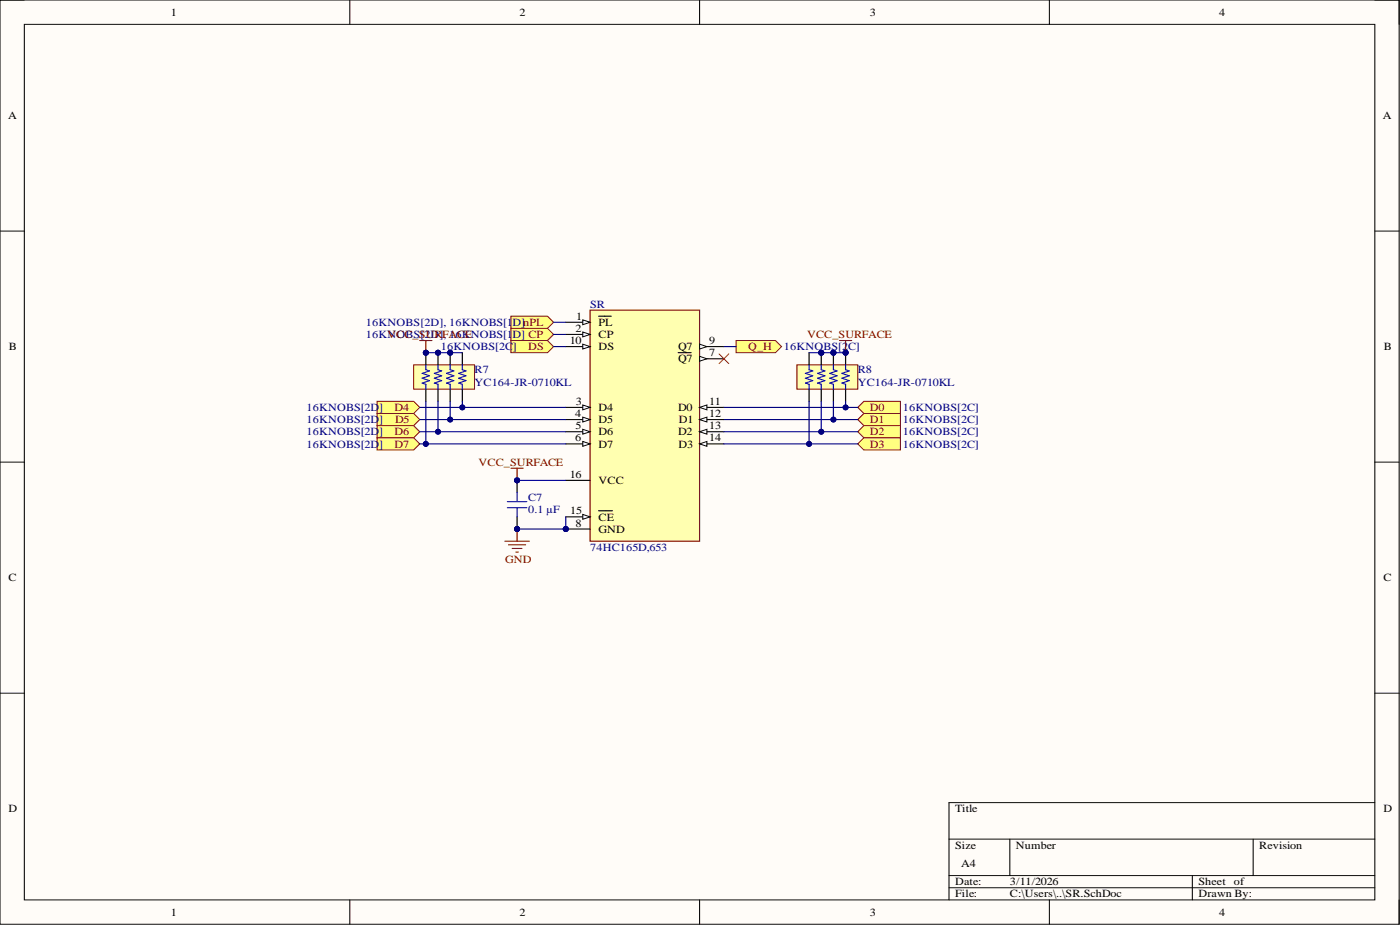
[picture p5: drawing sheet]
<svg xmlns="http://www.w3.org/2000/svg" width="292mm" height="193mm" viewBox="0 0 292 193" stroke-linecap="round" stroke-linejoin="round" font-family="sans-serif">
<defs><g id="words">
<g font-size="2.3">
<text x="35.6" y="3.3">1</text>
<text x="108.4" y="3.3">2</text>
<text x="181.5" y="3.3">3</text>
<text x="254.4" y="3.3">4</text>
<text x="1.7" y="24.9">A</text>
<text x="288.5" y="24.9">A</text>
<text x="118.9" y="71.8">10</text>
<text x="120.1" y="69.3">2</text>
<text x="120.2" y="66.7">1</text>
<text x="124.9" y="68">PL</text>
<text x="124.9" y="70.5">CP</text>
<text x="148" y="71.8">9</text>
<text x="1.9" y="73.1">B</text>
<text x="124.9" y="73.1">DS</text>
<text x="141.5" y="75.6">Q7</text>
<text x="141.5" y="73.1">Q7</text>
<text x="148" y="74.3">7</text>
<text x="288.7" y="73.1">B</text>
<text x="120" y="87">4</text>
<text x="120.1" y="89.6">5</text>
<text x="120.2" y="84.5">3</text>
<text x="124.9" y="85.8">D4</text>
<text x="124.9" y="88.3">D5</text>
<text x="141.5" y="85.8">D0</text>
<text x="141.6" y="88.3">D1</text>
<text x="148" y="84.5">11</text>
<text x="148" y="87">12</text>
<text x="148" y="89.6">13</text>
<text x="120" y="92.1">6</text>
<text x="124.9" y="90.8">D6</text>
<text x="124.9" y="93.4">D7</text>
<text x="141.5" y="90.8">D2</text>
<text x="141.6" y="93.4">D3</text>
<text x="148" y="92.1">14</text>
<text x="118.9" y="99.7">16</text>
<text x="124.9" y="101">VCC</text>
<text x="119" y="107.3">15</text>
<text x="120.1" y="109.9">8</text>
<text x="124.9" y="108.6">CE</text>
<text x="124.9" y="111.1">GND</text>
<text x="1.8" y="121.3">C</text>
<text x="288.6" y="121.3">C</text>
<text x="1.8" y="169.5">D</text>
<text x="199.3" y="169.5">Title</text>
<text x="288.6" y="169.5">D</text>
<text x="199.3" y="177.1">Size</text>
<text x="212" y="177.1">Number</text>
<text x="262.7" y="177.1">Revision</text>
<text x="199.3" y="184.7">Date:</text>
<text x="200.5" y="180.9">A4</text>
<text x="210.7" y="184.7">3/11/2026</text>
<text x="250" y="184.7">Sheet</text>
<text x="257.5" y="184.7">of</text>
<text x="35.6" y="191">1</text>
<text x="108.4" y="191">2</text>
<text x="181.5" y="191">3</text>
<text x="199.3" y="187.2">File:</text>
<text x="210.7" y="187.2">C:\Users\..\SR.SchDoc</text>
<text x="250" y="187.2">Drawn By:</text>
<text x="254.4" y="191">4</text>
</g>
<g font-size="2.3" fill="#000080">
<text x="123.1" y="64.2">SR</text>
<text x="76.3" y="68">16KNOBS[2D], 16KNOBS[1</text>
<text x="76.3" y="70.5">16KVOBS[2D], 16KNOBS[1</text>
<text x="80.8" y="70.5">NCC_SURFACE</text>
<text x="106.9" y="68">D]nPL</text>
<text x="106.9" y="70.5">D] CP</text>
<text x="92" y="73.1">16KNOBS[2C</text>
<text x="99" y="77.9">R7</text>
<text x="107" y="73.1">]</text>
<text x="163.6" y="73.1">16KNOBS[2</text>
<text x="177" y="73.1">C]</text>
<text x="179" y="77.9">R8</text>
<text x="99" y="80.4">YC164-JR-0710KL</text>
<text x="179" y="80.4">YC164-JR-0710KL</text>
<text x="64" y="85.8">16KNOBS[2D</text>
<text x="64" y="88.3">16KNOBS[2D</text>
<text x="79.1" y="85.8">]</text>
<text x="79.1" y="88.3">]</text>
<text x="188.4" y="85.8">16KNOBS[2C]</text>
<text x="188.4" y="88.3">16KNOBS[2C]</text>
<text x="64" y="90.8">16KNOBS[2D</text>
<text x="64" y="93.4">16KNOBS[2D</text>
<text x="79.1" y="90.8">]</text>
<text x="79.1" y="93.4">]</text>
<text x="188.4" y="90.8">16KNOBS[2C]</text>
<text x="188.4" y="93.4">16KNOBS[2C]</text>
<text x="110.2" y="107.1">0.1 µF</text>
<text x="110.2" y="104.5">C7</text>
<text x="123.1" y="114.9">74HC165D,653</text>
</g>
<g font-size="2.3" fill="#800000">
<text x="168.4" y="70.5">VCC_SURFACE</text>
<text x="110.2" y="73.1">DS</text>
<text x="156.1" y="73.1">Q_H</text>
<text x="82.3" y="85.8">D4</text>
<text x="82.4" y="88.3">D5</text>
<text x="181.5" y="85.8">D0</text>
<text x="181.5" y="88.3">D1</text>
<text x="82.3" y="90.8">D6</text>
<text x="82.3" y="93.4">D7</text>
<text x="181.5" y="90.8">D2</text>
<text x="181.5" y="93.4">D3</text>
<text x="99.8" y="97.2">VCC_SURFACE</text>
<text x="105.4" y="117.5">GND</text>
</g>
</g></defs>
<path d="M0 0h291.9v192.8h-291.9z" fill-rule="evenodd" fill="#fffcf8"/>
<path d="M0 0h291.9v192.8h-291.9z" fill="none" stroke="#000" stroke-width=".21"/>
<path d="M5.1 5.1h281.7v182.6h-281.7z" fill-rule="evenodd" fill="#fffcf8"/>
<g fill="none" stroke="#000" stroke-width=".21">
<path d="M0 0h5.1M5.1 5.1h281.7v182.6h-281.7zM73 0v5.1M146 0v5.1M218.9 0v5.1M286.8 0h5.1v5.1M0 48.2h5.1M286.8 48.2h5.1M0 96.4h5.1M286.8 96.4h5.1M0 144.6h5.1M286.8 144.6h5.1"/>
<path d="M198 175.1h88.8M210.7 175.1v7.6M261.5 175.1v7.6M286.8 167.4h-88.8v20.3M73 187.7v5.1M146 187.7v5.1M198 182.7h88.8M198 185.2h88.8M218.9 187.7v5.1M248.8 182.7v5M291.9 187.7v5.1"/>
</g>
<circle cx="118" cy="110.4" r=".51" fill="#000080"/>
<circle cx="118" cy="110.4" r=".51" fill="none" stroke="#000080" stroke-width=".21"/>
<path d="M123.1 64.7h22.9v48.2h-22.9z" fill-rule="evenodd" fill="#ffffb0"/>
<path d="M123.1 64.7h22.9v48.2h-22.9z" fill="none" stroke="#800000" stroke-width=".24"/>
<path d="M118 100.2h5.1M118 107.8h5.1" fill="none" stroke="#000" stroke-width=".24"/>
<path d="M121.6 107.3l1.5 .5-1.5 .5z" fill="#f8fcff"/>
<path d="M121.6 107.3l1.5 .5-1.5 .5z" fill="none" stroke="#000" stroke-width=".21"/>
<path d="M118 67.2h5.1M124.9 106.6h2.9" fill="none" stroke="#000" stroke-width=".24"/>
<path d="M121.6 66.7l1.5 .5-1.5 .5z" fill="#f8fcff"/>
<path d="M121.6 66.7l1.5 .5-1.5 .5z" fill="none" stroke="#000" stroke-width=".21"/>
<path d="M124.9 66h2.6M146 74.8h5" fill="none" stroke="#000" stroke-width=".24"/>
<path d="M146 74.3l1.5 .5-1.5 .6z" fill="#f8fcff"/>
<path d="M146 74.3l1.5 .5-1.5 .6z" fill="none" stroke="#000" stroke-width=".21"/>
<path d="M118 69.8h5.1M141.5 73.6h2.7" fill="none" stroke="#000" stroke-width=".24"/>
<path d="M121.6 69.3l1.5 .5-1.5 .5z" fill="#f8fcff"/>
<path d="M121.6 69.3l1.5 .5-1.5 .5z" fill="none" stroke="#000" stroke-width=".21"/>
<path d="M146 85h5" fill="none" stroke="#000" stroke-width=".24"/>
<path d="M146 85l1.5-.5v1z" fill="#f8fcff"/>
<path d="M146 85l1.5-.5v1z" fill="none" stroke="#000" stroke-width=".21"/>
<path d="M146 87.5h5" fill="none" stroke="#000" stroke-width=".24"/>
<path d="M146 87.5l1.5-.5v1z" fill="#f8fcff"/>
<path d="M146 87.5l1.5-.5v1z" fill="none" stroke="#000" stroke-width=".21"/>
<path d="M146 90.1h5" fill="none" stroke="#000" stroke-width=".24"/>
<path d="M146 90.1l1.5-.5v1z" fill="#f8fcff"/>
<path d="M146 90.1l1.5-.5v1z" fill="none" stroke="#000" stroke-width=".21"/>
<path d="M146 92.6h5" fill="none" stroke="#000" stroke-width=".24"/>
<path d="M146 92.6l1.5-.5v1z" fill="#f8fcff"/>
<path d="M146 92.6l1.5-.5v1z" fill="none" stroke="#000" stroke-width=".21"/>
<path d="M118 85h5.1" fill="none" stroke="#000" stroke-width=".24"/>
<path d="M121.6 84.5l1.5 .5-1.5 .5z" fill="#f8fcff"/>
<path d="M121.6 84.5l1.5 .5-1.5 .5z" fill="none" stroke="#000" stroke-width=".21"/>
<path d="M118 87.5h5.1" fill="none" stroke="#000" stroke-width=".24"/>
<path d="M121.6 87l1.5 .5-1.5 .5z" fill="#f8fcff"/>
<path d="M121.6 87l1.5 .5-1.5 .5z" fill="none" stroke="#000" stroke-width=".21"/>
<path d="M118 90.1h5.1" fill="none" stroke="#000" stroke-width=".24"/>
<path d="M121.6 89.6l1.5 .5-1.5 .5z" fill="#f8fcff"/>
<path d="M121.6 89.6l1.5 .5-1.5 .5z" fill="none" stroke="#000" stroke-width=".21"/>
<path d="M118 92.6h5.1" fill="none" stroke="#000" stroke-width=".24"/>
<path d="M121.6 92.1l1.5 .5-1.5 .5z" fill="#f8fcff"/>
<path d="M121.6 92.1l1.5 .5-1.5 .5z" fill="none" stroke="#000" stroke-width=".21"/>
<path d="M118 72.3h5.1" fill="none" stroke="#000" stroke-width=".24"/>
<path d="M121.6 71.8l1.5 .5-1.5 .5z" fill="#f8fcff"/>
<path d="M121.6 71.8l1.5 .5-1.5 .5z" fill="none" stroke="#000" stroke-width=".21"/>
<path d="M146 72.3h5" fill="none" stroke="#000" stroke-width=".24"/>
<path d="M146 71.8l1.5 .5-1.5 .5z" fill="#f8fcff"/>
<path d="M146 71.8l1.5 .5-1.5 .5z" fill="none" stroke="#000" stroke-width=".21"/>
<path d="M118 110.4h5.1" fill="none" stroke="#000" stroke-width=".24"/>
<circle cx="118" cy="110.4" r=".51" fill="#000080"/>
<circle cx="118" cy="110.4" r=".51" fill="none" stroke="#000080" stroke-width=".21"/>
<circle cx="93.9" cy="73.6" r=".51" fill="#000080"/>
<circle cx="93.9" cy="73.6" r=".51" fill="none" stroke="#000080" stroke-width=".21"/>
<circle cx="91.4" cy="73.6" r=".51" fill="#000080"/>
<circle cx="91.4" cy="73.6" r=".51" fill="none" stroke="#000080" stroke-width=".21"/>
<circle cx="88.8" cy="73.6" r=".51" fill="#000080"/>
<circle cx="88.8" cy="73.6" r=".51" fill="none" stroke="#000080" stroke-width=".21"/>
<path d="M86.3 76.1h12.7v5.1h-12.7z" fill-rule="evenodd" fill="#ffffb0"/>
<path d="M86.3 76.1h12.7v5.1h-12.7z" fill="none" stroke="#800000" stroke-width=".21"/>
<path d="M93.9 73.6v2.5M96.5 73.6v2.5M88.8 81.2v2.5M91.4 81.2v2.5" fill="none" stroke="#000" stroke-width=".24"/>
<path d="M88.8 76.1v1l.8 .3-1.5 .5 1.5 .5-1.5 .5 1.5 .5-1.5 .5 .7 .3v1" fill="none" stroke="#00f" stroke-width=".24"/>
<circle cx="93.9" cy="73.6" r=".51" fill="#000080"/>
<circle cx="93.9" cy="73.6" r=".51" fill="none" stroke="#000080" stroke-width=".21"/>
<path d="M91.4 76.1v1l.7 .3-1.5 .5 1.5 .5-1.5 .5 1.5 .5-1.5 .5 .8 .3v1" fill="none" stroke="#00f" stroke-width=".24"/>
<path d="M91.4 73.6v2.5M93.9 81.2v2.5" fill="none" stroke="#000" stroke-width=".24"/>
<circle cx="91.4" cy="73.6" r=".51" fill="#000080"/>
<circle cx="91.4" cy="73.6" r=".51" fill="none" stroke="#000080" stroke-width=".21"/>
<path d="M93.9 76.1v1l.8 .3-1.5 .5 1.5 .5-1.5 .5 1.5 .5-1.5 .5 .7 .3v1" fill="none" stroke="#00f" stroke-width=".24"/>
<path d="M88.8 73.6v2.5M96.5 81.2v2.5" fill="none" stroke="#000" stroke-width=".24"/>
<circle cx="88.8" cy="73.6" r=".51" fill="#000080"/>
<circle cx="88.8" cy="73.6" r=".51" fill="none" stroke="#000080" stroke-width=".21"/>
<path d="M96.5 76.1v1l.7 .3-1.5 .5 1.5 .5-1.5 .5 1.5 .5-1.5 .5 .8 .3v1" fill="none" stroke="#00f" stroke-width=".24"/>
<circle cx="176.4" cy="73.6" r=".51" fill="#000080"/>
<circle cx="176.4" cy="73.6" r=".51" fill="none" stroke="#000080" stroke-width=".21"/>
<circle cx="173.9" cy="73.6" r=".51" fill="#000080"/>
<circle cx="173.9" cy="73.6" r=".51" fill="none" stroke="#000080" stroke-width=".21"/>
<circle cx="171.3" cy="73.6" r=".51" fill="#000080"/>
<circle cx="171.3" cy="73.6" r=".51" fill="none" stroke="#000080" stroke-width=".21"/>
<path d="M166.3 76.1h12.7v5.1h-12.7z" fill-rule="evenodd" fill="#ffffb0"/>
<path d="M166.3 76.1h12.7v5.1h-12.7z" fill="none" stroke="#800000" stroke-width=".21"/>
<path d="M176.4 73.6v2.5M168.8 81.2v2.5" fill="none" stroke="#000" stroke-width=".24"/>
<circle cx="176.4" cy="73.6" r=".51" fill="#000080"/>
<circle cx="176.4" cy="73.6" r=".51" fill="none" stroke="#000080" stroke-width=".21"/>
<path d="M168.8 76.1v1l.8 .3-1.6 .5 1.6 .5-1.6 .5 1.6 .5-1.6 .5 .8 .3v1" fill="none" stroke="#00f" stroke-width=".24"/>
<path d="M173.9 73.6v2.5M171.3 81.2v2.5" fill="none" stroke="#000" stroke-width=".24"/>
<circle cx="173.9" cy="73.6" r=".51" fill="#000080"/>
<circle cx="173.9" cy="73.6" r=".51" fill="none" stroke="#000080" stroke-width=".21"/>
<path d="M171.3 76.1v1l.8 .3-1.5 .5 1.5 .5-1.5 .5 1.5 .5-1.5 .5 .7 .3v1" fill="none" stroke="#00f" stroke-width=".24"/>
<path d="M171.3 73.6v2.5M173.9 81.2v2.5" fill="none" stroke="#000" stroke-width=".24"/>
<circle cx="171.3" cy="73.6" r=".51" fill="#000080"/>
<circle cx="171.3" cy="73.6" r=".51" fill="none" stroke="#000080" stroke-width=".21"/>
<path d="M173.9 76.1v1l.7 .3-1.5 .5 1.5 .5-1.5 .5 1.5 .5-1.5 .5 .8 .3v1M176.4 76.1v1l.8 .3-1.5 .5 1.5 .5-1.5 .5 1.5 .5-1.5 .5 .7 .3v1" fill="none" stroke="#00f" stroke-width=".24"/>
<path d="M168.8 73.6v2.5M176.4 81.2v2.5" fill="none" stroke="#000" stroke-width=".24"/>
<circle cx="107.9" cy="110.4" r=".51" fill="#000080"/>
<circle cx="107.9" cy="110.4" r=".51" fill="none" stroke="#000080" stroke-width=".21"/>
<circle cx="107.9" cy="100.2" r=".51" fill="#000080"/>
<circle cx="107.9" cy="100.2" r=".51" fill="none" stroke="#000080" stroke-width=".21"/>
<path d="M107.9 107.8v2.6" fill="none" stroke="#000" stroke-width=".24"/>
<circle cx="107.9" cy="110.4" r=".51" fill="#000080"/>
<circle cx="107.9" cy="110.4" r=".51" fill="none" stroke="#000080" stroke-width=".21"/>
<path d="M107.9 100.2v2.6" fill="none" stroke="#000" stroke-width=".24"/>
<circle cx="107.9" cy="100.2" r=".51" fill="#000080"/>
<circle cx="107.9" cy="100.2" r=".51" fill="none" stroke="#000080" stroke-width=".21"/>
<path d="M105.9 104.7h4M105.9 105.9h4M107.9 102.8v1.9M107.9 105.9v1.9" fill="none" stroke="#00f" stroke-width=".24"/>
<path d="M150 73.8l2.1 2.1M152.1 73.8l-2.1 2.1" fill="none" stroke="#f00" stroke-width=".21"/>
<path d="M106.6 66h7.6l1.3 1.2-1.3 1.3h-7.6z" fill-rule="evenodd" fill="#ffff80"/>
<path d="M106.6 66h7.6l1.3 1.2-1.3 1.3h-7.6z" fill="none" stroke="#800000" stroke-width=".21"/>
<path d="M106.6 68.5h7.6l1.3 1.3-1.3 1.2h-7.6z" fill-rule="evenodd" fill="#ffff80"/>
<path d="M106.6 68.5h7.6l1.3 1.3-1.3 1.2h-7.6z" fill="none" stroke="#800000" stroke-width=".21"/>
<path d="M106.6 71h7.6l1.3 1.3-1.3 1.3h-7.6z" fill-rule="evenodd" fill="#ffff80"/>
<path d="M106.6 71h7.6l1.3 1.3-1.3 1.3h-7.6z" fill="none" stroke="#800000" stroke-width=".21"/>
<path d="M153.6 71h8.2l1.3 1.3-1.3 1.3h-8.2z" fill-rule="evenodd" fill="#ffff80"/>
<path d="M153.6 71h8.2l1.3 1.3-1.3 1.3h-8.2z" fill="none" stroke="#800000" stroke-width=".21"/>
<path d="M87.6 71h2.5M88.8 71v2.6" fill="none" stroke="#800000" stroke-width=".24"/>
<circle cx="88.8" cy="73.6" r=".51" fill="#000080"/>
<circle cx="88.8" cy="73.6" r=".51" fill="none" stroke="#000080" stroke-width=".21"/>
<path d="M175.2 71h2.5M176.4 71v2.6" fill="none" stroke="#800000" stroke-width=".24"/>
<circle cx="176.4" cy="73.6" r=".51" fill="#000080"/>
<circle cx="176.4" cy="73.6" r=".51" fill="none" stroke="#000080" stroke-width=".21"/>
<path d="M105.3 112.9h5.1M106.1 113.7h3.6M106.9 114.4h2M107.6 115.2h.5M107.9 110.4v2.5" fill="none" stroke="#800000" stroke-width=".24"/>
<circle cx="107.9" cy="110.4" r=".51" fill="#000080"/>
<circle cx="107.9" cy="110.4" r=".51" fill="none" stroke="#000080" stroke-width=".21"/>
<path d="M106.6 97.7h2.6M107.9 97.7v2.5" fill="none" stroke="#800000" stroke-width=".24"/>
<circle cx="107.9" cy="100.2" r=".51" fill="#000080"/>
<circle cx="107.9" cy="100.2" r=".51" fill="none" stroke="#000080" stroke-width=".21"/>
<path d="M78.7 83.7h7.6l1.3 1.3-1.3 1.3h-7.6z" fill-rule="evenodd" fill="#ffff80"/>
<path d="M78.7 83.7h7.6l1.3 1.3-1.3 1.3h-7.6z" fill="none" stroke="#800000" stroke-width=".21"/>
<path d="M78.7 86.3h7.6l1.3 1.2-1.3 1.3h-7.6z" fill-rule="evenodd" fill="#ffff80"/>
<path d="M78.7 86.3h7.6l1.3 1.2-1.3 1.3h-7.6z" fill="none" stroke="#800000" stroke-width=".21"/>
<path d="M78.7 88.8h7.6l1.3 1.3-1.3 1.2h-7.6z" fill-rule="evenodd" fill="#ffff80"/>
<path d="M78.7 88.8h7.6l1.3 1.3-1.3 1.2h-7.6z" fill="none" stroke="#800000" stroke-width=".21"/>
<path d="M78.7 91.3h7.6l1.3 1.3-1.3 1.3h-7.6z" fill-rule="evenodd" fill="#ffff80"/>
<path d="M78.7 91.3h7.6l1.3 1.3-1.3 1.3h-7.6z" fill="none" stroke="#800000" stroke-width=".21"/>
<path d="M179 85l1.2-1.3h7.7v2.6h-7.7z" fill-rule="evenodd" fill="#ffff80"/>
<path d="M179 85l1.2-1.3h7.7v2.6h-7.7z" fill="none" stroke="#800000" stroke-width=".21"/>
<path d="M179 87.5l1.2-1.2h7.7v2.5h-7.7z" fill-rule="evenodd" fill="#ffff80"/>
<path d="M179 87.5l1.2-1.2h7.7v2.5h-7.7z" fill="none" stroke="#800000" stroke-width=".21"/>
<path d="M179 90.1l1.2-1.3h7.7v2.5h-7.7z" fill-rule="evenodd" fill="#ffff80"/>
<path d="M179 90.1l1.2-1.3h7.7v2.5h-7.7z" fill="none" stroke="#800000" stroke-width=".21"/>
<path d="M179 92.6l1.2-1.3h7.7v2.6h-7.7z" fill-rule="evenodd" fill="#ffff80"/>
<path d="M179 92.6l1.2-1.3h7.7v2.6h-7.7z" fill="none" stroke="#800000" stroke-width=".21"/>
<path d="M107.9 100.2h10.1" fill="none" stroke="#000080" stroke-width=".24"/>
<circle cx="107.9" cy="100.2" r=".51" fill="#000080"/>
<circle cx="107.9" cy="100.2" r=".51" fill="none" stroke="#000080" stroke-width=".21"/>
<path d="M107.9 110.4h10.1" fill="none" stroke="#000080" stroke-width=".24"/>
<circle cx="107.9" cy="110.4" r=".51" fill="#000080"/>
<circle cx="107.9" cy="110.4" r=".51" fill="none" stroke="#000080" stroke-width=".21"/>
<circle cx="118" cy="110.4" r=".51" fill="#000080"/>
<circle cx="118" cy="110.4" r=".51" fill="none" stroke="#000080" stroke-width=".21"/>
<path d="M118 107.8v2.6" fill="none" stroke="#000080" stroke-width=".24"/>
<circle cx="118" cy="110.4" r=".51" fill="#000080"/>
<circle cx="118" cy="110.4" r=".51" fill="none" stroke="#000080" stroke-width=".21"/>
<path d="M87.6 90.1h30.4" fill="none" stroke="#000080" stroke-width=".24"/>
<circle cx="91.4" cy="90.1" r=".51" fill="#000080"/>
<circle cx="91.4" cy="90.1" r=".51" fill="none" stroke="#000080" stroke-width=".21"/>
<path d="M88.8 73.6h7.7" fill="none" stroke="#000080" stroke-width=".24"/>
<circle cx="88.8" cy="73.6" r=".51" fill="#000080"/>
<circle cx="88.8" cy="73.6" r=".51" fill="none" stroke="#000080" stroke-width=".21"/>
<circle cx="91.4" cy="73.6" r=".51" fill="#000080"/>
<circle cx="91.4" cy="73.6" r=".51" fill="none" stroke="#000080" stroke-width=".21"/>
<circle cx="93.9" cy="73.6" r=".51" fill="#000080"/>
<circle cx="93.9" cy="73.6" r=".51" fill="none" stroke="#000080" stroke-width=".21"/>
<path d="M168.8 73.6h2.5" fill="none" stroke="#000080" stroke-width=".24"/>
<circle cx="171.3" cy="73.6" r=".51" fill="#000080"/>
<circle cx="171.3" cy="73.6" r=".51" fill="none" stroke="#000080" stroke-width=".21"/>
<path d="M171.3 73.6h2.6" fill="none" stroke="#000080" stroke-width=".24"/>
<circle cx="171.3" cy="73.6" r=".51" fill="#000080"/>
<circle cx="171.3" cy="73.6" r=".51" fill="none" stroke="#000080" stroke-width=".21"/>
<circle cx="173.9" cy="73.6" r=".51" fill="#000080"/>
<circle cx="173.9" cy="73.6" r=".51" fill="none" stroke="#000080" stroke-width=".21"/>
<path d="M173.9 73.6h2.5" fill="none" stroke="#000080" stroke-width=".24"/>
<circle cx="176.4" cy="73.6" r=".51" fill="#000080"/>
<circle cx="176.4" cy="73.6" r=".51" fill="none" stroke="#000080" stroke-width=".21"/>
<circle cx="173.9" cy="73.6" r=".51" fill="#000080"/>
<circle cx="173.9" cy="73.6" r=".51" fill="none" stroke="#000080" stroke-width=".21"/>
<path d="M151 87.5h28" fill="none" stroke="#000080" stroke-width=".24"/>
<circle cx="173.9" cy="87.5" r=".51" fill="#000080"/>
<circle cx="173.9" cy="87.5" r=".51" fill="none" stroke="#000080" stroke-width=".21"/>
<path d="M151 85h28" fill="none" stroke="#000080" stroke-width=".24"/>
<circle cx="176.4" cy="85" r=".51" fill="#000080"/>
<circle cx="176.4" cy="85" r=".51" fill="none" stroke="#000080" stroke-width=".21"/>
<path d="M115.5 67.2h2.5M115.5 69.8h2.5M115.5 72.3h2.5M151 72.3h2.6M87.6 87.5h30.4" fill="none" stroke="#000080" stroke-width=".24"/>
<circle cx="93.9" cy="87.5" r=".51" fill="#000080"/>
<circle cx="93.9" cy="87.5" r=".51" fill="none" stroke="#000080" stroke-width=".21"/>
<path d="M151 90.1h28" fill="none" stroke="#000080" stroke-width=".24"/>
<circle cx="171.3" cy="90.1" r=".51" fill="#000080"/>
<circle cx="171.3" cy="90.1" r=".51" fill="none" stroke="#000080" stroke-width=".21"/>
<path d="M151 92.6h28" fill="none" stroke="#000080" stroke-width=".24"/>
<circle cx="168.8" cy="92.6" r=".51" fill="#000080"/>
<circle cx="168.8" cy="92.6" r=".51" fill="none" stroke="#000080" stroke-width=".21"/>
<path d="M87.6 85h8.9" fill="none" stroke="#000080" stroke-width=".24"/>
<circle cx="96.5" cy="85" r=".51" fill="#000080"/>
<circle cx="96.5" cy="85" r=".51" fill="none" stroke="#000080" stroke-width=".21"/>
<path d="M96.5 83.7v1.3h21.5" fill="none" stroke="#000080" stroke-width=".24"/>
<circle cx="96.5" cy="85" r=".51" fill="#000080"/>
<circle cx="96.5" cy="85" r=".51" fill="none" stroke="#000080" stroke-width=".21"/>
<path d="M93.9 83.7v3.8" fill="none" stroke="#000080" stroke-width=".24"/>
<circle cx="93.9" cy="87.5" r=".51" fill="#000080"/>
<circle cx="93.9" cy="87.5" r=".51" fill="none" stroke="#000080" stroke-width=".21"/>
<path d="M91.4 83.7v6.4" fill="none" stroke="#000080" stroke-width=".24"/>
<circle cx="91.4" cy="90.1" r=".51" fill="#000080"/>
<circle cx="91.4" cy="90.1" r=".51" fill="none" stroke="#000080" stroke-width=".21"/>
<path d="M88.8 92.6h29.2" fill="none" stroke="#000080" stroke-width=".24"/>
<circle cx="88.8" cy="92.6" r=".51" fill="#000080"/>
<circle cx="88.8" cy="92.6" r=".51" fill="none" stroke="#000080" stroke-width=".21"/>
<path d="M88.8 83.7v8.9h-1.2" fill="none" stroke="#000080" stroke-width=".24"/>
<circle cx="88.8" cy="92.6" r=".51" fill="#000080"/>
<circle cx="88.8" cy="92.6" r=".51" fill="none" stroke="#000080" stroke-width=".21"/>
<path d="M168.8 83.7v8.9" fill="none" stroke="#000080" stroke-width=".24"/>
<circle cx="168.8" cy="92.6" r=".51" fill="#000080"/>
<circle cx="168.8" cy="92.6" r=".51" fill="none" stroke="#000080" stroke-width=".21"/>
<path d="M171.3 83.7v6.4" fill="none" stroke="#000080" stroke-width=".24"/>
<circle cx="171.3" cy="90.1" r=".51" fill="#000080"/>
<circle cx="171.3" cy="90.1" r=".51" fill="none" stroke="#000080" stroke-width=".21"/>
<path d="M173.9 83.7v3.8" fill="none" stroke="#000080" stroke-width=".24"/>
<circle cx="173.9" cy="87.5" r=".51" fill="#000080"/>
<circle cx="173.9" cy="87.5" r=".51" fill="none" stroke="#000080" stroke-width=".21"/>
<path d="M176.4 83.7v1.3" fill="none" stroke="#000080" stroke-width=".24"/>
<circle cx="176.4" cy="85" r=".51" fill="#000080"/>
<circle cx="176.4" cy="85" r=".51" fill="none" stroke="#000080" stroke-width=".21"/>
<use href="#words"/>
</svg>
